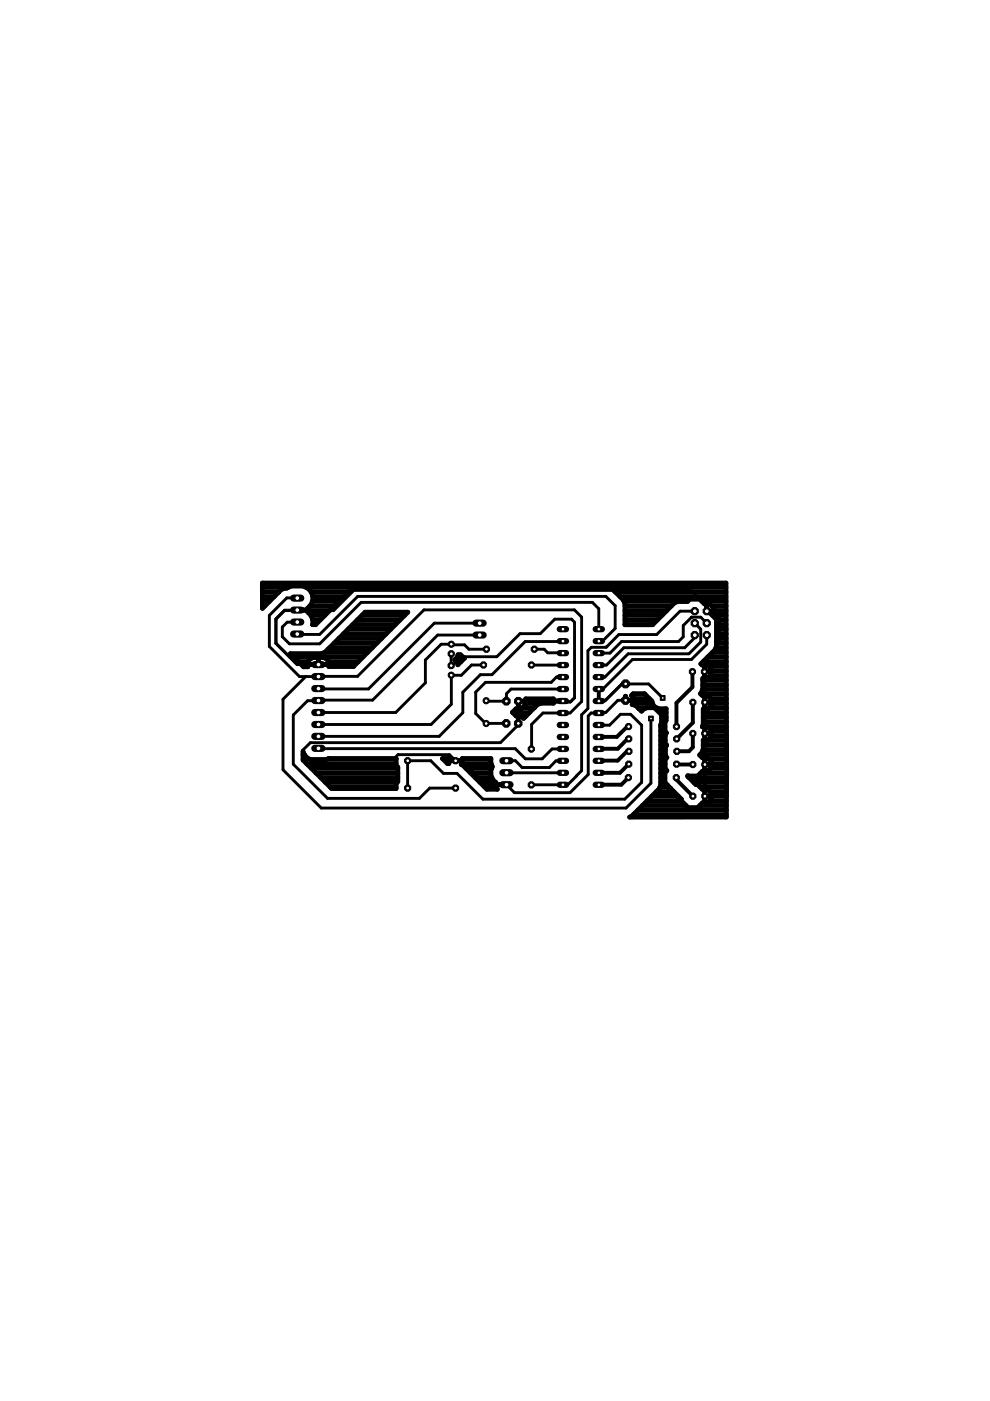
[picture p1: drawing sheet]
<svg xmlns="http://www.w3.org/2000/svg" width="210mm" height="297mm" viewBox="0 0 210 297" stroke-linecap="round" stroke-linejoin="round" font-family="sans-serif">
<g fill="none" stroke="#000" stroke-width=".61">
<path d="M63 134.4l4.8 .1 8-8.1h52.7l1.9 2v4.8l-2.7 2.7h-.7M63 126.8h-2.2l-3.7 3.7v6.6l6.4 6.3h12.3l14.1-14.1h31.9l1.5 1.5v17.9l-2.4 2.5h-5.8l-2.4 2.4-.1 5.2M63 129.3l-2.7 .1-1.8 1.8v5.2M63 131.9h-2.1l-1 1v2.1l1.5 1.5h6.4l8.8-8.8h49l1.4 1.4v4.3M95.1 136.6l.1 .1h3.3l.9 .9h3.7M95.7 136.6h-2.2l-3.3 3.3v4.9l-6.3 6.3h-16.4M95.7 138.6v2.5h.1l1.9-1.9h7.6l5-4.9h4.3l3-3h3.6l.6 .6v16.1M101.7 132.1h-9.6l-14 14-10.6-.1M101.7 134.6h-8.9l-13.8 13.8h-11.4l-.5 .5M113.3 137.6h2.1l.7 .8 3.2 .1M119.3 135.9l-7.9 .1-7.1 7h-2.4l-3.8 3.8v4.3l-5 5h-25.6M128.7 137.1l-.2 .1h-3.1l-.7 .8v12.2l-1.4 1.4v11.8l-2.9 3h-7.8"/>
<path d="M128.7 137.1h.1M146.6 130.9h2l1.2 1.2M146.7 130.9l-1.8 1.7v2.4l-1 1h-12.1l-2.5 2.5h-2.3M147.3 132.1l1.3 1.3v2.7l-2.5 2.5h-12.9l-5 5h-1.2M147.3 129.6h-3.1l-5 4.9h-8l-2.5 2.6M147.3 134.7v.5l-2.1 2.1h-12.9l-3.7 3.7h-1.6M149.8 134.7v1.9l-3.2 3.2h-12.5l-6.3 6.3h-.8M64.8 143.4l-4.8 4.9v14.9l8.1 8.1h64.6l5.3-5.2v-13.8M67.1 148.9h.1M67.5 140.9h-4.5l-4.5-4.5v-5.1l1.8-1.8h10.4l4.3-4.3h71.6l3.3 3.3-.1 1.1 1.9 1.8v6.7l-2.3 2.3v29.9l-.9 .9h-2.9l-4.4-4.5v-14l-4.2-4.2h-4.4M67.5 148.5l-2.3 .1-3 3v10.4l7.2 7.3h19.5l2.2-2.2h5.5M67.5 158.7h41.7l2.2 2.2h3.6l2.1-2.1h2.2"/>
<path d="M95.7 143.2h.1M95.7 143.2v6.1l-4.3 4.3h-23.9M102.5 141h-2.5l-2.2 2.2h-2.1M103.1 153.4h.1M112.7 141h.1M112.7 141h6.6M119.3 143.5h-1.3l-1.1 1.2h-14l-2 2v4.6l2.1 2.1h4.3M119.3 143.5v.1M119.3 146.1h-10.9l-1 1v1.6l-4.3-.1M121.8 147.9l-.8 .9h-11.1l-.2-.2v5.2l-3.6 3.7h-40.3l-1.7 1.7v1.1l.5 .5h19l.8-.8h10.9l1.5 1.5h1.3l4.9 4.9h4.4l1.7 1.7h11.8l3.8-3.9v-12.4l.6-.6 3.2-.2 2.5-2.5h1.6M121.8 147.9l-.9 .9h-1.3l-.3-.2h-9.4v4.8M127 153.7l2.2 .1 2.4-2.4h2.1l2.3 2.4v12.1l-3.5 3.5h-30.1l-5.5-5.4h-2.9l-2.7-2.7h-4.9v5.8"/>
<path d="M132.6 148.4v.1M132.6 145h-.7l-3.4 3.4h-1.3l-.2 .2h1.2l3.6-3.6h5.7l3 3M149.4 142.4v6.5M107.4 163.8l11.9 .1M107.4 161.3h1.9l1.4 1.4h5.8l1.4-1.4h1.4M122.2 164.5h.1"/>
</g>
<g fill="none" stroke="#000" stroke-width="1">
<path d="M55.6 128.5h.6M55.6 127.5h1.5M55.6 126.5h2.5M55.6 125.5h3.5M55.6 124.5h5.5M60.8 124.7l-1.2 .3-4 4v-5.4h98.3l.2 40.3M60.8 124.7h.1M60.8 124.7l.9-.4h2.6a2.63 2.63 0 0 1 2 2 2.63 2.63 0 0 1-1 2.7l-.1 .8 .7 .7M62.3 139.3h14.7M64.3 129.3v.1M64.9 124.5h10.1M65.3 129.3l-2.3 .1"/>
<path d="M65.3 129.5h4.6M65.7 128.5h5.2M65.9 130.5l.4 .9M65.9 130.5h3M66 125.5h7.8M66.2 127.5h5.6M66.3 132.4h.6M66.3 131.4v1M66.3 132.4h.6l7.8-7.7 .7-.3h53.5l.7 .3 2.6 2.5 .3 .8v4.5h5.9l4.6-4.7 .8-.3h2l.5-.5h2.1l1 1.1h1.1l.9 .8v1.1l1 1.1v2.1l-.2 .2M66.3 131.4h1.6M66.3 126.5h6.5M67.5 139.4v1.5"/>
<path d="M68.8 138.3h9.1M69.5 137.7h.1M69.9 137.3h9M70.9 136.4h9M71.8 135.4h9.1M72.8 134.4h9.1M73.8 133.4h9.1M74.8 132.4h9M75.8 131.4h9M76.8 130.5h9M97 139.3h1.1M97.1 138.8h.5l.9 .7-1.4 1.4v-.4l-.7-.6 .7-.7z"/>
<path d="M129.3 124.5h24.6M130.5 125.5h23.4M131.5 126.5h22.4M132.3 127.5h13.5M132.5 132.4h5.9M132.5 131.4h6.9M132.5 130.5h7.9M132.5 129.5h8.9M132.5 128.5h9.8M148.8 127.5h5.1M149.8 128.5h.1M149.8 128.1v1.1"/>
<path d="M149.8 129.2h.1M150.1 139.3h3.9M150.9 129.6h.1M150.9 128.5h3M151 138.3h3M151.4 129.6h-1.1M151.4 129.5h2.5M151.8 130.5h2.1M151.8 137.3h2.2M151.9 136.4h2.1M152.2 133.4l.2 .2v2.1l-.5 .5v.8l-.3 .8-3 3 .2 .2h1.1l.9 .8v1.2l-.9 .8h-.9v2.3l-.5 1 .4 .4h1.1l.9 .8v1.2l-.9 .8h-.9v3.4l-.2 .4h1.1l.9 .8v1.2l-.9 .8h-.9v2l-.3 .8-.5 .4 .6 .6h1.1l.9 .8v1.2l-.9 .8h-1.1l-1 1h-2.1l1.8 1.8h.3l1 1.1h1.1l.9 .8v1.2l-.9 .8h-1.1l-1 1h-2l-1.4-1.4M152.2 133.4h1.8"/>
<path d="M152.4 135.4h1.6M152.4 134.4h1.6M152.4 132.4h1.5M152.4 131.4h1.5M63.3 140.3h2M64.3 159.4l.3 .7 .7 .7 .9 .4h2.6l.9-.4h14.3v1.5l.3 .4v3l-.3 .4v1.1h-13.7l-6-6zM64.3 160h.2M64.3 141.3h1M65.2 140.9h4.6M65.3 141.3l-.9 .1-2.8-2.8h6.6l.7-.3 8.5-8.5h9.1l-11.5 11.5h-5.3M65.3 141.3a1.5 1.5 0 0 1 1.3-1.9h1.8a1.52 1.52 0 0 1 1.3 1.9M66.2 140.9h.1"/>
<path d="M67.5 140.3h.1M68.8 140.9h.1M69.7 140.3h6.3M69.7 141.3h5.3M96.8 140.3h.9M108.7 151.1h3.5M109.9 151.8v.5M109.9 152.3h.1M109.9 152.1h.1M109.9 150.1h.1M109.9 149.8v.4M109.9 148.7h1.6"/>
<path d="M109.9 148.7h.1M110.7 150.1h2.5M110.8 152.1h.5M111.5 148.2h5.8v.9h-2.6l-.8 .3-2.9 2.9-.5-.5h-1.1l-.8-.8 .9-.8h1.1l.9-.9zM111.5 149.1h3.1M111.5 151.8h.1M113.3 150h.1M117.3 148.6h2M119.3 148.6v.1M132.6 148.5h1.6M132.6 148.1h.1M132.7 147.6l-.1 .9"/>
<path d="M134.2 147.2h2.5M134.2 149.1v-1.3l-.3-.3 .3-.4h2.5l1.5 1.6a1.73 1.73 0 0 0 1.4 1.6h1.6v2.5l-.2 .2v2M134.2 149.1l-.2 .3 .9 .3 .6 .6M134.2 148.1h3.5M134.2 149.1h4.1M135.3 150.1h1.7M135.5 150.3h.1M135.5 150.3l.5 .5 .5-.5 .6-.2h1.8l.6 .2 .5 .5 .3 .7v1.7l-.2 .5v12.8l-.3 .7-5.9 5.9-.4 .1h20.5l.1-9.3M139 150.1h.3M140.1 160h1M140.1 159h1M140.1 158h1.3"/>
<path d="M140.1 157h.9M140.1 156h.9M140.1 155h.9M140.1 154.1h.9M140.1 151.1h1.1M140.3 153.1h.7M140.3 152.1h.9M141 155l.3 .4-.3 .3v2l.4 .3M141.4 158l-.3 .3v2l.3 .3-.4 .4v2l.4 .4-.5 .5v2l3.6 3.5v.4M148.5 160h5.6M148.6 147.2h5.4M148.9 154.1h5.1"/>
<path d="M148.9 146.2h5.1M149 145.2h5M149 144.2h5M149.1 159h5M149.1 140.3h4.9M149.1 158h5M149.1 157h5M149.1 153.1h4.9M149.1 152.1h4.9M149.1 151.1h4.9M149.4 141v2.8M149.4 142.4h1.4"/>
<path d="M149.4 143.2h.1M149.4 142.2h.1M149.4 141.3h.1M149.4 147.5v2.8M149.4 154.1v2.8M149.4 148.9h1.5M149.4 155.5h1.5M149.4 148.1h.1M149.4 156h.1M149.4 155h.1M149.4 150.1h.1M149.4 149.1h.1"/>
<path d="M150.2 141.3h3.8M150.2 150.1h3.8M150.5 143.2h3.5M150.7 148.1h3.3M150.8 142.2h3.2M150.9 156h3.2M150.9 155h3.1M150.9 149.1h3.1M64.3 160.9h1.3M65 161.9h19M66 162.9h18.3M67 163.9h17.3"/>
<path d="M68 164.9h16.3M69 165.9h15.2M69.4 160.9h14.6M69.7 160.8h.1M70 166.8h14M93.8 160.8h1.3l.1 1.1h-.3zM93.9 160.9h1.2M95.1 161.3h2.9M96.6 161.3h.1M98 161.9h6.1M98 160.8h6.1v1l.3 .8a2.61 2.61 0 0 0 .7 3.4v.7l.4 .6h-2.3l-5.1-5.1-.3-.1 .2-.2zM98 160.9h6.1"/>
<path d="M98.8 162.9h5.4M99.8 163.9h4.3M100.8 164.9h3.5M101.7 165.9h3.4M102.7 166.8h2.5M105.1 166.4h2.3M106.1 166.4h.1M107.4 166.4h.1M134.3 172.7h19.7M135.2 171.7h18.8M136.2 170.8h9.2M137.2 169.8h7.3"/>
<path d="M138.2 168.8h5.6M139.2 167.8h3.6M139.9 166.8h2M140.1 165.9h.8M140.1 164.9h.8M140.1 163.9h.8M140.1 162.9h.9M140.1 161.9h.9M140.1 160.9h1M142.1 167.1h.1M146.1 164.9h8M147 165.9h7.1"/>
<path d="M148.4 170.8h5.6M148.4 166.8h5.7M148.6 163.9h5.5M149.4 162.1h1.5M149.4 160.7v2.8M149.4 167.4v2.8M149.4 168.8h4.6M149.4 169.8h.1M149.4 167.8h.1M149.4 162.9h.1M149.4 161.9h.1M149.4 160.9h.1"/>
<path d="M150.3 160.9h3.8M150.5 169.8h3.5M150.5 167.8h3.6M150.6 162.9h3.5M150.9 161.9h3.2"/>
</g>
<path d="M127 146.1v2.5M133.3 154.1h-.3l-2.2 2.1-3.8 .1M133.3 156.7h-.2l-2.1 2-4 .1M133.3 159.3h-.4l-1.9 2h-4M146.8 142.4v3.3l-3.4 3.3v5.1M146.9 155.5v2.9l-.8 .9h-2.6M146.9 148.9v4.3l-3.4 3.5M149.4 148.9v19.9M133.2 164.9l-1.5 1.5h-4.7M133.3 162l-1.9 1.9h-4.4M143.4 164.9v.4l3.5 3.5M143.4 162l3.5 .1" fill="none" stroke="#000" stroke-width=".83"/>
<circle cx="112.6" cy="158.8" r=".71" fill="#000" stroke="#000" stroke-width=".21"/>
<circle cx="112.7" cy="158.8" r=".4" fill="#fff" stroke="#000" stroke-width=".21"/>
<circle cx="112.6" cy="166.4" r=".71" fill="#000" stroke="#000" stroke-width=".21"/>
<circle cx="112.7" cy="166.4" r=".4" fill="#fff" stroke="#000" stroke-width=".21"/>
<circle cx="109.9" cy="148.7" r=".87" fill="#000" stroke="#000" stroke-width=".21"/>
<circle cx="109.9" cy="148.7" r=".4" fill="#fff" stroke="#000" stroke-width=".21"/>
<circle cx="107.4" cy="148.7" r=".87" fill="#000" stroke="#000" stroke-width=".21"/>
<circle cx="107.4" cy="148.7" r=".4" fill="#fff" stroke="#000" stroke-width=".21"/>
<circle cx="109.9" cy="153.4" r=".87" fill="#000" stroke="#000" stroke-width=".21"/>
<circle cx="109.9" cy="153.4" r=".4" fill="#fff" stroke="#000" stroke-width=".21"/>
<circle cx="107.3" cy="153.4" r=".87" fill="#000" stroke="#000" stroke-width=".21"/>
<circle cx="107.4" cy="153.4" r=".4" fill="#fff" stroke="#000" stroke-width=".21"/>
<path d="M118.7 166.4h1.3" fill="none" stroke="#000" stroke-width="1.3"/>
<circle cx="119.4" cy="166.4" r=".4" fill="#fff" stroke="#000" stroke-width=".21"/>
<path d="M118.7 163.9h1.3" fill="none" stroke="#000" stroke-width="1.3"/>
<circle cx="119.4" cy="163.9" r=".4" fill="#fff" stroke="#000" stroke-width=".21"/>
<path d="M118.7 161.3h1.3" fill="none" stroke="#000" stroke-width="1.3"/>
<circle cx="119.4" cy="161.3" r=".4" fill="#fff" stroke="#000" stroke-width=".21"/>
<path d="M118.7 158.8h1.3" fill="none" stroke="#000" stroke-width="1.3"/>
<circle cx="119.4" cy="158.8" r=".4" fill="#fff" stroke="#000" stroke-width=".21"/>
<path d="M118.7 156.3h1.3" fill="none" stroke="#000" stroke-width="1.3"/>
<circle cx="119.4" cy="156.3" r=".4" fill="#fff" stroke="#000" stroke-width=".21"/>
<path d="M118.7 153.7h1.3" fill="none" stroke="#000" stroke-width="1.3"/>
<circle cx="119.4" cy="153.7" r=".4" fill="#fff" stroke="#000" stroke-width=".21"/>
<path d="M118.7 151.2h1.3" fill="none" stroke="#000" stroke-width="1.3"/>
<circle cx="119.4" cy="151.2" r=".4" fill="#fff" stroke="#000" stroke-width=".21"/>
<path d="M118.7 148.6h1.3" fill="none" stroke="#000" stroke-width="1.3"/>
<circle cx="119.4" cy="148.6" r=".4" fill="#fff" stroke="#000" stroke-width=".21"/>
<path d="M118.7 146.1h1.3" fill="none" stroke="#000" stroke-width="1.3"/>
<circle cx="119.4" cy="146.1" r=".4" fill="#fff" stroke="#000" stroke-width=".21"/>
<path d="M118.7 143.6h1.3" fill="none" stroke="#000" stroke-width="1.3"/>
<circle cx="119.4" cy="143.6" r=".4" fill="#fff" stroke="#000" stroke-width=".21"/>
<path d="M118.7 141h1.3" fill="none" stroke="#000" stroke-width="1.3"/>
<circle cx="119.4" cy="141" r=".4" fill="#fff" stroke="#000" stroke-width=".21"/>
<path d="M118.7 138.5h1.3" fill="none" stroke="#000" stroke-width="1.3"/>
<circle cx="119.4" cy="138.5" r=".4" fill="#fff" stroke="#000" stroke-width=".21"/>
<path d="M118.7 135.9h1.3" fill="none" stroke="#000" stroke-width="1.3"/>
<circle cx="119.4" cy="135.9" r=".4" fill="#fff" stroke="#000" stroke-width=".21"/>
<path d="M118.7 133.4h1.3" fill="none" stroke="#000" stroke-width="1.3"/>
<circle cx="119.4" cy="133.4" r=".4" fill="#fff" stroke="#000" stroke-width=".21"/>
<path d="M126.3 133.4h1.3" fill="none" stroke="#000" stroke-width="1.3"/>
<circle cx="127" cy="133.4" r=".4" fill="#fff" stroke="#000" stroke-width=".21"/>
<path d="M126.3 135.9h1.3" fill="none" stroke="#000" stroke-width="1.3"/>
<circle cx="127" cy="135.9" r=".4" fill="#fff" stroke="#000" stroke-width=".21"/>
<path d="M126.3 138.5h1.3" fill="none" stroke="#000" stroke-width="1.3"/>
<circle cx="127" cy="138.5" r=".4" fill="#fff" stroke="#000" stroke-width=".21"/>
<path d="M126.3 141h1.3" fill="none" stroke="#000" stroke-width="1.3"/>
<circle cx="127" cy="141" r=".4" fill="#fff" stroke="#000" stroke-width=".21"/>
<path d="M126.3 143.6h1.3" fill="none" stroke="#000" stroke-width="1.3"/>
<circle cx="127" cy="143.6" r=".4" fill="#fff" stroke="#000" stroke-width=".21"/>
<path d="M126.3 146.1h1.3" fill="none" stroke="#000" stroke-width="1.3"/>
<circle cx="127" cy="146.1" r=".4" fill="#fff" stroke="#000" stroke-width=".21"/>
<path d="M126.3 148.6h1.3" fill="none" stroke="#000" stroke-width="1.3"/>
<circle cx="127" cy="148.6" r=".4" fill="#fff" stroke="#000" stroke-width=".21"/>
<path d="M126.3 151.2h1.3" fill="none" stroke="#000" stroke-width="1.3"/>
<circle cx="127" cy="151.2" r=".4" fill="#fff" stroke="#000" stroke-width=".21"/>
<path d="M126.3 153.7h1.3" fill="none" stroke="#000" stroke-width="1.3"/>
<circle cx="127" cy="153.7" r=".4" fill="#fff" stroke="#000" stroke-width=".21"/>
<path d="M126.3 156.3h1.3" fill="none" stroke="#000" stroke-width="1.3"/>
<circle cx="127" cy="156.3" r=".4" fill="#fff" stroke="#000" stroke-width=".21"/>
<path d="M126.3 158.8h1.3" fill="none" stroke="#000" stroke-width="1.3"/>
<circle cx="127" cy="158.8" r=".4" fill="#fff" stroke="#000" stroke-width=".21"/>
<path d="M126.3 161.3h1.3" fill="none" stroke="#000" stroke-width="1.3"/>
<circle cx="127" cy="161.3" r=".4" fill="#fff" stroke="#000" stroke-width=".21"/>
<path d="M126.3 163.9h1.3" fill="none" stroke="#000" stroke-width="1.3"/>
<circle cx="127" cy="163.9" r=".4" fill="#fff" stroke="#000" stroke-width=".21"/>
<path d="M126.3 166.4h1.3" fill="none" stroke="#000" stroke-width="1.3"/>
<circle cx="127" cy="166.4" r=".4" fill="#fff" stroke="#000" stroke-width=".21"/>
<circle cx="103.1" cy="153.4" r=".66" fill="#000" stroke="#000" stroke-width=".21"/>
<circle cx="103.1" cy="153.4" r=".4" fill="#fff" stroke="#000" stroke-width=".21"/>
<circle cx="103.1" cy="148.6" r=".66" fill="#000" stroke="#000" stroke-width=".21"/>
<circle cx="103.1" cy="148.6" r=".4" fill="#fff" stroke="#000" stroke-width=".21"/>
<circle cx="112.7" cy="141" r=".71" fill="#000" stroke="#000" stroke-width=".21"/>
<circle cx="112.7" cy="141" r=".4" fill="#fff" stroke="#000" stroke-width=".21"/>
<circle cx="102.5" cy="141" r=".71" fill="#000" stroke="#000" stroke-width=".21"/>
<circle cx="102.5" cy="141" r=".4" fill="#fff" stroke="#000" stroke-width=".21"/>
<circle cx="113.3" cy="137.6" r=".71" fill="#000" stroke="#000" stroke-width=".21"/>
<circle cx="113.3" cy="137.6" r=".4" fill="#fff" stroke="#000" stroke-width=".21"/>
<circle cx="103.1" cy="137.6" r=".71" fill="#000" stroke="#000" stroke-width=".21"/>
<circle cx="103.1" cy="137.6" r=".4" fill="#fff" stroke="#000" stroke-width=".21"/>
<circle cx="132.6" cy="145" r=".92" fill="#000" stroke="#000" stroke-width=".21"/>
<circle cx="132.7" cy="145" r=".4" fill="#fff" stroke="#000" stroke-width=".21"/>
<circle cx="132.6" cy="148.5" r=".92" fill="#000" stroke="#000" stroke-width=".21"/>
<circle cx="132.7" cy="148.5" r=".4" fill="#fff" stroke="#000" stroke-width=".21"/>
<path d="M62.3 126.8h1.5" fill="none" stroke="#000" stroke-width="1.5"/>
<circle cx="63" cy="126.8" r=".51" fill="#fff" stroke="#000" stroke-width=".21"/>
<path d="M62.3 129.3h1.5" fill="none" stroke="#000" stroke-width="1.5"/>
<circle cx="63" cy="129.3" r=".51" fill="#fff" stroke="#000" stroke-width=".21"/>
<path d="M62.3 131.9h1.5" fill="none" stroke="#000" stroke-width="1.5"/>
<circle cx="63" cy="131.9" r=".51" fill="#fff" stroke="#000" stroke-width=".21"/>
<path d="M62.3 134.4h1.5" fill="none" stroke="#000" stroke-width="1.5"/>
<circle cx="63" cy="134.4" r=".51" fill="#fff" stroke="#000" stroke-width=".21"/>
<path d="M100.9 132.1h1.5" fill="none" stroke="#000" stroke-width="1.5"/>
<circle cx="101.7" cy="132.1" r=".51" fill="#fff" stroke="#000" stroke-width=".21"/>
<path d="M100.9 134.6h1.5" fill="none" stroke="#000" stroke-width="1.5"/>
<circle cx="101.7" cy="134.6" r=".51" fill="#fff" stroke="#000" stroke-width=".21"/>
<path d="M106.6 166.4h1.5" fill="none" stroke="#000" stroke-width="1.5"/>
<circle cx="107.4" cy="166.4" r=".51" fill="#fff" stroke="#000" stroke-width=".21"/>
<path d="M106.6 163.8h1.5" fill="none" stroke="#000" stroke-width="1.5"/>
<circle cx="107.4" cy="163.8" r=".51" fill="#fff" stroke="#000" stroke-width=".21"/>
<path d="M106.6 161.3h1.5" fill="none" stroke="#000" stroke-width="1.5"/>
<circle cx="107.4" cy="161.3" r=".51" fill="#fff" stroke="#000" stroke-width=".21"/>
<circle cx="143.4" cy="154.1" r=".71" fill="#000" stroke="#000" stroke-width=".21"/>
<circle cx="143.4" cy="154.1" r=".4" fill="#fff" stroke="#000" stroke-width=".21"/>
<circle cx="133.3" cy="154.1" r=".71" fill="#000" stroke="#000" stroke-width=".21"/>
<circle cx="133.3" cy="154.1" r=".4" fill="#fff" stroke="#000" stroke-width=".21"/>
<circle cx="143.5" cy="156.7" r=".71" fill="#000" stroke="#000" stroke-width=".21"/>
<circle cx="143.5" cy="156.7" r=".4" fill="#fff" stroke="#000" stroke-width=".21"/>
<circle cx="133.3" cy="156.7" r=".71" fill="#000" stroke="#000" stroke-width=".21"/>
<circle cx="133.3" cy="156.7" r=".4" fill="#fff" stroke="#000" stroke-width=".21"/>
<circle cx="143.5" cy="159.3" r=".71" fill="#000" stroke="#000" stroke-width=".21"/>
<circle cx="143.5" cy="159.3" r=".4" fill="#fff" stroke="#000" stroke-width=".21"/>
<circle cx="133.3" cy="159.3" r=".71" fill="#000" stroke="#000" stroke-width=".21"/>
<circle cx="133.4" cy="159.3" r=".4" fill="#fff" stroke="#000" stroke-width=".21"/>
<circle cx="86.4" cy="161.3" r=".71" fill="#000" stroke="#000" stroke-width=".21"/>
<circle cx="86.4" cy="161.3" r=".4" fill="#fff" stroke="#000" stroke-width=".21"/>
<circle cx="96.6" cy="161.3" r=".71" fill="#000" stroke="#000" stroke-width=".21"/>
<circle cx="96.6" cy="161.3" r=".4" fill="#fff" stroke="#000" stroke-width=".21"/>
<circle cx="96.6" cy="167.1" r=".71" fill="#000" stroke="#000" stroke-width=".21"/>
<circle cx="96.6" cy="167.1" r=".4" fill="#fff" stroke="#000" stroke-width=".21"/>
<circle cx="86.4" cy="167.1" r=".71" fill="#000" stroke="#000" stroke-width=".21"/>
<circle cx="86.4" cy="167.1" r=".4" fill="#fff" stroke="#000" stroke-width=".21"/>
<circle cx="143.4" cy="164.9" r=".71" fill="#000" stroke="#000" stroke-width=".21"/>
<circle cx="143.4" cy="164.9" r=".4" fill="#fff" stroke="#000" stroke-width=".21"/>
<circle cx="133.2" cy="164.9" r=".71" fill="#000" stroke="#000" stroke-width=".21"/>
<circle cx="133.2" cy="164.9" r=".4" fill="#fff" stroke="#000" stroke-width=".21"/>
<circle cx="143.4" cy="162" r=".71" fill="#000" stroke="#000" stroke-width=".21"/>
<circle cx="143.5" cy="162" r=".4" fill="#fff" stroke="#000" stroke-width=".21"/>
<circle cx="133.3" cy="162" r=".71" fill="#000" stroke="#000" stroke-width=".21"/>
<circle cx="133.3" cy="162" r=".4" fill="#fff" stroke="#000" stroke-width=".21"/>
<circle cx="146.8" cy="142.4" r=".71" fill="#000" stroke="#000" stroke-width=".21"/>
<circle cx="146.8" cy="142.4" r=".4" fill="#fff" stroke="#000" stroke-width=".21"/>
<circle cx="149.4" cy="142.4" r=".71" fill="#000" stroke="#000" stroke-width=".21"/>
<circle cx="149.4" cy="142.4" r=".4" fill="#fff" stroke="#000" stroke-width=".21"/>
<circle cx="146.9" cy="148.9" r=".71" fill="#000" stroke="#000" stroke-width=".21"/>
<circle cx="146.9" cy="148.9" r=".4" fill="#fff" stroke="#000" stroke-width=".21"/>
<circle cx="149.4" cy="148.9" r=".71" fill="#000" stroke="#000" stroke-width=".21"/>
<circle cx="149.5" cy="148.9" r=".4" fill="#fff" stroke="#000" stroke-width=".21"/>
<circle cx="146.9" cy="155.5" r=".71" fill="#000" stroke="#000" stroke-width=".21"/>
<circle cx="146.9" cy="155.5" r=".4" fill="#fff" stroke="#000" stroke-width=".21"/>
<circle cx="149.4" cy="155.5" r=".71" fill="#000" stroke="#000" stroke-width=".21"/>
<circle cx="149.5" cy="155.5" r=".4" fill="#fff" stroke="#000" stroke-width=".21"/>
<circle cx="146.9" cy="162.1" r=".71" fill="#000" stroke="#000" stroke-width=".21"/>
<circle cx="146.9" cy="162.1" r=".4" fill="#fff" stroke="#000" stroke-width=".21"/>
<circle cx="149.4" cy="162.1" r=".71" fill="#000" stroke="#000" stroke-width=".21"/>
<circle cx="149.5" cy="162.1" r=".4" fill="#fff" stroke="#000" stroke-width=".21"/>
<circle cx="146.9" cy="168.8" r=".71" fill="#000" stroke="#000" stroke-width=".21"/>
<circle cx="146.9" cy="168.8" r=".4" fill="#fff" stroke="#000" stroke-width=".21"/>
<circle cx="149.4" cy="168.8" r=".71" fill="#000" stroke="#000" stroke-width=".21"/>
<circle cx="149.5" cy="168.8" r=".4" fill="#fff" stroke="#000" stroke-width=".21"/>
<circle cx="147.3" cy="134.7" r=".83" fill="#000" stroke="#000" stroke-width=".21"/>
<circle cx="147.3" cy="134.7" r=".51" fill="#fff" stroke="#000" stroke-width=".21"/>
<circle cx="149.8" cy="134.7" r=".83" fill="#000" stroke="#000" stroke-width=".21"/>
<circle cx="149.9" cy="134.7" r=".51" fill="#fff" stroke="#000" stroke-width=".21"/>
<circle cx="147.3" cy="132.1" r=".83" fill="#000" stroke="#000" stroke-width=".21"/>
<circle cx="147.3" cy="132.1" r=".51" fill="#fff" stroke="#000" stroke-width=".21"/>
<circle cx="149.8" cy="132.1" r=".83" fill="#000" stroke="#000" stroke-width=".21"/>
<circle cx="149.9" cy="132.1" r=".51" fill="#fff" stroke="#000" stroke-width=".21"/>
<circle cx="147.3" cy="129.6" r=".83" fill="#000" stroke="#000" stroke-width=".21"/>
<circle cx="147.3" cy="129.6" r=".51" fill="#fff" stroke="#000" stroke-width=".21"/>
<circle cx="149.8" cy="129.6" r=".83" fill="#000" stroke="#000" stroke-width=".21"/>
<circle cx="149.9" cy="129.6" r=".51" fill="#fff" stroke="#000" stroke-width=".21"/>
<circle cx="95.7" cy="141.1" r=".71" fill="#000" stroke="#000" stroke-width=".21"/>
<circle cx="95.7" cy="141.1" r=".4" fill="#fff" stroke="#000" stroke-width=".21"/>
<circle cx="95.7" cy="143.2" r=".66" fill="#000" stroke="#000" stroke-width=".21"/>
<circle cx="95.7" cy="143.2" r=".4" fill="#fff" stroke="#000" stroke-width=".21"/>
<circle cx="95.7" cy="138.6" r=".71" fill="#000" stroke="#000" stroke-width=".21"/>
<circle cx="95.7" cy="138.6" r=".4" fill="#fff" stroke="#000" stroke-width=".21"/>
<circle cx="95.7" cy="136.6" r=".66" fill="#000" stroke="#000" stroke-width=".21"/>
<circle cx="95.7" cy="136.6" r=".4" fill="#fff" stroke="#000" stroke-width=".21"/>
<path d="M66.7 140.9h1.6" fill="none" stroke="#000" stroke-width="1.5"/>
<circle cx="67.5" cy="140.9" r=".51" fill="#fff" stroke="#000" stroke-width=".21"/>
<path d="M66.7 143.4h1.6" fill="none" stroke="#000" stroke-width="1.5"/>
<circle cx="67.5" cy="143.4" r=".51" fill="#fff" stroke="#000" stroke-width=".21"/>
<path d="M66.7 146h1.6" fill="none" stroke="#000" stroke-width="1.5"/>
<circle cx="67.5" cy="146" r=".51" fill="#fff" stroke="#000" stroke-width=".21"/>
<path d="M66.7 148.5h1.6" fill="none" stroke="#000" stroke-width="1.5"/>
<circle cx="67.5" cy="148.5" r=".51" fill="#fff" stroke="#000" stroke-width=".21"/>
<path d="M66.7 151.1h1.6" fill="none" stroke="#000" stroke-width="1.5"/>
<circle cx="67.5" cy="151.1" r=".51" fill="#fff" stroke="#000" stroke-width=".21"/>
<path d="M66.7 153.6h1.6" fill="none" stroke="#000" stroke-width="1.5"/>
<circle cx="67.5" cy="153.6" r=".51" fill="#fff" stroke="#000" stroke-width=".21"/>
<path d="M66.7 156.1h1.6" fill="none" stroke="#000" stroke-width="1.5"/>
<circle cx="67.5" cy="156.1" r=".51" fill="#fff" stroke="#000" stroke-width=".21"/>
<path d="M66.7 158.7h1.6" fill="none" stroke="#000" stroke-width="1.5"/>
<circle cx="67.5" cy="158.7" r=".51" fill="#fff" stroke="#000" stroke-width=".21"/>
<path d="M140 147.5h1v1h-1z" fill="#000" stroke="#000" stroke-width=".21"/>
<circle cx="140.5" cy="148" r=".3" fill="#fff" stroke="#000" stroke-width=".21"/>
<path d="M137.5 151.8h1v1h-1z" fill="#000" stroke="#000" stroke-width=".21"/>
<circle cx="138" cy="152.3" r=".3" fill="#fff" stroke="#000" stroke-width=".21"/>
</svg>
